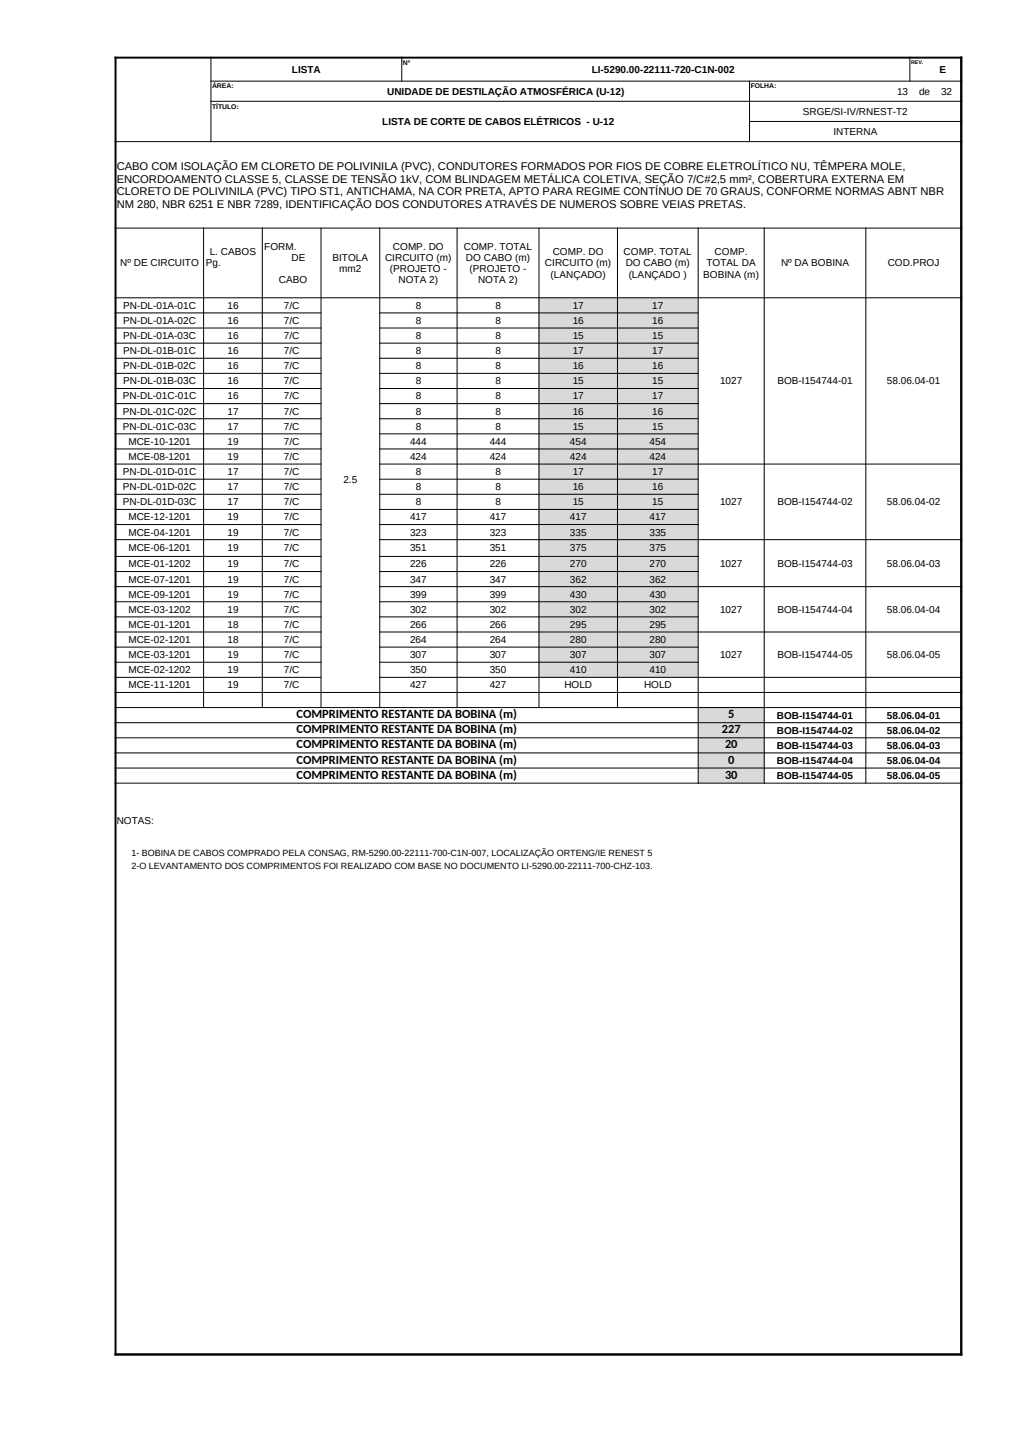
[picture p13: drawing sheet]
<svg xmlns="http://www.w3.org/2000/svg" width="210mm" height="297mm" viewBox="0 0 210 297" stroke-linecap="round" stroke-linejoin="round" font-family="sans-serif">
<defs><g id="words">
<g font-size="2.6">
<text x="61.6" y="149.3">COMPRIMENTO RESTANTE DA BOBINA (m)</text>
<text x="151.3" y="149.3">5</text>
<text x="61.6" y="152.4">COMPRIMENTO RESTANTE DA BOBINA (m)</text>
<text x="61.6" y="155.6">COMPRIMENTO RESTANTE DA BOBINA (m)</text>
<text x="150" y="152.4">227</text>
<text x="150.6" y="155.6">20</text>
<text x="61.6" y="158.7">COMPRIMENTO RESTANTE DA BOBINA (m)</text>
<text x="61.6" y="161.8">COMPRIMENTO RESTANTE DA BOBINA (m)</text>
<text x="150.6" y="161.8">30</text>
<text x="151.3" y="158.7">0</text>
</g>
<g font-size="2.3">
<text x="24.2" y="35.3">CABO COM ISOLAÇÃO EM CLORETO DE POLIVINILA (PVC), CONDUTORES FORMADOS POR FIOS DE COBRE ELETROLÍTICO NU, TÊMPERA MOLE,</text>
<text x="24.2" y="37.9">ENCORDOAMENTO CLASSE 5, CLASSE DE TENSÃO 1kV, COM BLINDAGEM METÁLICA COLETIVA, SEÇÃO 7/C#2,5 mm², COBERTURA EXTERNA EM</text>
<text x="24.2" y="40.5">CLORETO DE POLIVINILA (PVC) TIPO ST1, ANTICHAMA, NA COR PRETA, APTO PARA REGIME CONTÍNUO DE 70 GRAUS, CONFORME NORMAS ABNT NBR</text>
<text x="24.2" y="43.2">NM 280, NBR 6251 E NBR 7289, IDENTIFICAÇÃO DOS CONDUTORES ATRAVÉS DE NUMEROS SOBRE VEIAS PRETAS.</text>
</g>
<g font-size="2.1">
<text x="60.6" y="15.1">LISTA</text>
<text x="122.9" y="15.1">LI-5290.00-22111-720-C1N-002</text>
<text x="195.2" y="15.1">E</text>
<text x="80.4" y="19.7">UNIDADE DE DESTILAÇÃO ATMOSFÉRICA (U-12)</text>
<text x="166.8" y="23.9">SRGE/SI-IV/RNEST-T2</text>
<text x="186.3" y="19.7">13</text>
<text x="190.9" y="19.7">de</text>
<text x="195.5" y="19.7">32</text>
<text x="79.4" y="26">LISTA DE CORTE DE CABOS ELÉTRICOS - U-12</text>
<text x="173.1" y="28.1">INTERNA</text>
<text x="43.6" y="53.1">L. CABOS</text>
<text x="54.9" y="51.9">FORM.</text>
<text x="81.6" y="51.9">COMP. DO</text>
<text x="96.4" y="51.9">COMP. TOTAL</text>
<text x="114.8" y="53.1">COMP. DO</text>
<text x="129.5" y="53.1">COMP. TOTAL</text>
<text x="148.5" y="53.1">COMP.</text>
<text x="25" y="55.4">Nº DE CIRCUITO</text>
<text x="42.7" y="55.4">Pg.</text>
<text x="57.9" y="58.9">CABO</text>
<text x="60.6" y="54.2">DE</text>
<text x="69.1" y="54.2">BITOLA</text>
<text x="70.5" y="56.5">mm2</text>
<text x="80" y="54.2">CIRCUITO (m)</text>
<text x="81" y="56.5">(PROJETO -</text>
<text x="82.8" y="58.9">NOTA 2)</text>
<text x="96.8" y="54.2">DO CABO (m)</text>
<text x="97.5" y="56.5">(PROJETO -</text>
<text x="99.3" y="58.9">NOTA 2)</text>
<text x="113.2" y="55.4">CIRCUITO (m)</text>
<text x="114.4" y="57.7">(LANÇADO)</text>
<text x="130" y="55.4">DO CABO (m)</text>
<text x="130.6" y="57.7">(LANÇADO )</text>
<text x="146.1" y="57.7">BOBINA (m)</text>
<text x="146.8" y="55.4">TOTAL DA</text>
<text x="162.2" y="55.4">Nº DA BOBINA</text>
<text x="184.4" y="55.4">COD.PROJ</text>
<text x="25.6" y="64.2">PN-DL-01A-01C</text>
<text x="47.2" y="64.2">16</text>
<text x="59" y="64.2">7/C</text>
<text x="86.4" y="64.2">8</text>
<text x="102.9" y="64.2">8</text>
<text x="119" y="64.2">17</text>
<text x="135.5" y="64.2">17</text>
<text x="25.6" y="67.3">PN-DL-01A-02C</text>
<text x="25.6" y="70.5">PN-DL-01A-03C</text>
<text x="47.2" y="67.3">16</text>
<text x="47.2" y="70.5">16</text>
<text x="59" y="67.3">7/C</text>
<text x="59" y="70.5">7/C</text>
<text x="86.4" y="67.3">8</text>
<text x="86.4" y="70.5">8</text>
<text x="102.9" y="67.3">8</text>
<text x="102.9" y="70.5">8</text>
<text x="119" y="67.3">16</text>
<text x="119" y="70.5">15</text>
<text x="135.5" y="67.3">16</text>
<text x="135.5" y="70.5">15</text>
<text x="25.6" y="73.6">PN-DL-01B-01C</text>
<text x="25.6" y="76.7">PN-DL-01B-02C</text>
<text x="47.2" y="73.6">16</text>
<text x="47.2" y="76.7">16</text>
<text x="59" y="73.6">7/C</text>
<text x="59" y="76.7">7/C</text>
<text x="86.4" y="73.6">8</text>
<text x="86.4" y="76.7">8</text>
<text x="102.9" y="73.6">8</text>
<text x="102.9" y="76.7">8</text>
<text x="119" y="73.6">17</text>
<text x="119" y="76.7">16</text>
<text x="135.5" y="73.6">17</text>
<text x="135.5" y="76.7">16</text>
<text x="25.5" y="83">PN-DL-01C-01C</text>
<text x="25.6" y="79.9">PN-DL-01B-03C</text>
<text x="47.2" y="79.9">16</text>
<text x="47.2" y="83">16</text>
<text x="59" y="79.9">7/C</text>
<text x="59" y="83">7/C</text>
<text x="86.4" y="79.9">8</text>
<text x="86.4" y="83">8</text>
<text x="102.9" y="79.9">8</text>
<text x="102.9" y="83">8</text>
<text x="119" y="79.9">15</text>
<text x="119" y="83">17</text>
<text x="135.5" y="79.9">15</text>
<text x="135.5" y="83">17</text>
<text x="149.6" y="79.9">1027</text>
<text x="161.5" y="79.9">BOB-I154744-01</text>
<text x="184.2" y="79.9">58.06.04-01</text>
<text x="25.5" y="86.2">PN-DL-01C-02C</text>
<text x="25.5" y="89.3">PN-DL-01C-03C</text>
<text x="47.2" y="86.2">17</text>
<text x="47.2" y="89.3">17</text>
<text x="59" y="86.2">7/C</text>
<text x="59" y="89.3">7/C</text>
<text x="86.4" y="86.2">8</text>
<text x="86.4" y="89.3">8</text>
<text x="102.9" y="86.2">8</text>
<text x="102.9" y="89.3">8</text>
<text x="119" y="86.2">16</text>
<text x="119" y="89.3">15</text>
<text x="135.5" y="86.2">16</text>
<text x="135.5" y="89.3">15</text>
<text x="26.7" y="92.5">MCE-10-1201</text>
<text x="26.7" y="95.6">MCE-08-1201</text>
<text x="47.2" y="92.5">19</text>
<text x="47.2" y="95.6">19</text>
<text x="59" y="92.5">7/C</text>
<text x="59" y="95.6">7/C</text>
<text x="85.2" y="92.5">444</text>
<text x="85.2" y="95.6">424</text>
<text x="101.7" y="92.5">444</text>
<text x="101.7" y="95.6">424</text>
<text x="118.4" y="92.5">454</text>
<text x="118.4" y="95.6">424</text>
<text x="134.9" y="92.5">454</text>
<text x="134.9" y="95.6">424</text>
<text x="25.5" y="98.7">PN-DL-01D-01C</text>
<text x="25.5" y="101.9">PN-DL-01D-02C</text>
<text x="47.2" y="98.7">17</text>
<text x="47.2" y="101.9">17</text>
<text x="59" y="98.7">7/C</text>
<text x="59" y="101.9">7/C</text>
<text x="71.3" y="100.5">2.5</text>
<text x="86.4" y="98.7">8</text>
<text x="86.4" y="101.9">8</text>
<text x="102.9" y="98.7">8</text>
<text x="102.9" y="101.9">8</text>
<text x="119" y="98.7">17</text>
<text x="119" y="101.9">16</text>
<text x="135.5" y="98.7">17</text>
<text x="135.5" y="101.9">16</text>
<text x="25.5" y="105">PN-DL-01D-03C</text>
<text x="47.2" y="105">17</text>
<text x="59" y="105">7/C</text>
<text x="86.4" y="105">8</text>
<text x="102.9" y="105">8</text>
<text x="119" y="105">15</text>
<text x="135.5" y="105">15</text>
<text x="149.6" y="105">1027</text>
<text x="161.5" y="105">BOB-I154744-02</text>
<text x="184.2" y="105">58.06.04-02</text>
<text x="26.7" y="108.2">MCE-12-1201</text>
<text x="26.7" y="111.3">MCE-04-1201</text>
<text x="47.2" y="108.2">19</text>
<text x="47.2" y="111.3">19</text>
<text x="59" y="108.2">7/C</text>
<text x="59" y="111.3">7/C</text>
<text x="85.2" y="108.2">417</text>
<text x="85.2" y="111.3">323</text>
<text x="101.7" y="108.2">417</text>
<text x="101.7" y="111.3">323</text>
<text x="118.4" y="108.2">417</text>
<text x="118.4" y="111.3">335</text>
<text x="134.9" y="108.2">417</text>
<text x="134.9" y="111.3">335</text>
<text x="26.7" y="114.6">MCE-06-1201</text>
<text x="26.7" y="117.9">MCE-01-1202</text>
<text x="47.2" y="114.6">19</text>
<text x="47.2" y="117.9">19</text>
<text x="59" y="114.6">7/C</text>
<text x="59" y="117.9">7/C</text>
<text x="85.2" y="114.6">351</text>
<text x="85.2" y="117.9">226</text>
<text x="101.7" y="114.6">351</text>
<text x="101.7" y="117.9">226</text>
<text x="118.4" y="114.6">375</text>
<text x="118.4" y="117.9">270</text>
<text x="134.9" y="114.6">375</text>
<text x="134.9" y="117.9">270</text>
<text x="149.6" y="117.8">1027</text>
<text x="161.5" y="117.8">BOB-I154744-03</text>
<text x="184.2" y="117.8">58.06.04-03</text>
<text x="26.7" y="121.1">MCE-07-1201</text>
<text x="26.7" y="124.2">MCE-09-1201</text>
<text x="47.2" y="121.1">19</text>
<text x="47.2" y="124.2">19</text>
<text x="59" y="121.1">7/C</text>
<text x="59" y="124.2">7/C</text>
<text x="85.2" y="121.1">347</text>
<text x="85.2" y="124.2">399</text>
<text x="101.7" y="121.1">347</text>
<text x="101.7" y="124.2">399</text>
<text x="118.4" y="121.1">362</text>
<text x="118.4" y="124.2">430</text>
<text x="134.9" y="121.1">362</text>
<text x="134.9" y="124.2">430</text>
<text x="26.7" y="127.4">MCE-03-1202</text>
<text x="26.7" y="130.5">MCE-01-1201</text>
<text x="47.2" y="127.4">19</text>
<text x="47.2" y="130.5">18</text>
<text x="59" y="127.4">7/C</text>
<text x="59" y="130.5">7/C</text>
<text x="85.2" y="127.4">302</text>
<text x="85.2" y="130.5">266</text>
<text x="101.7" y="127.4">302</text>
<text x="101.7" y="130.5">266</text>
<text x="118.4" y="127.4">302</text>
<text x="118.4" y="130.5">295</text>
<text x="134.9" y="127.4">302</text>
<text x="134.9" y="130.5">295</text>
<text x="149.6" y="127.4">1027</text>
<text x="161.5" y="127.4">BOB-I154744-04</text>
<text x="184.2" y="127.4">58.06.04-04</text>
<text x="26.7" y="133.6">MCE-02-1201</text>
<text x="26.7" y="136.8">MCE-03-1201</text>
<text x="47.2" y="133.6">18</text>
<text x="47.2" y="136.8">19</text>
<text x="59" y="133.6">7/C</text>
<text x="59" y="136.8">7/C</text>
<text x="85.2" y="133.6">264</text>
<text x="85.2" y="136.8">307</text>
<text x="101.7" y="133.6">264</text>
<text x="101.7" y="136.8">307</text>
<text x="118.4" y="133.6">280</text>
<text x="118.4" y="136.8">307</text>
<text x="134.9" y="133.6">280</text>
<text x="134.9" y="136.8">307</text>
<text x="149.6" y="136.8">1027</text>
<text x="161.5" y="136.8">BOB-I154744-05</text>
<text x="184.2" y="136.8">58.06.04-05</text>
<text x="26.7" y="139.9">MCE-02-1202</text>
<text x="26.7" y="143.1">MCE-11-1201</text>
<text x="47.2" y="139.9">19</text>
<text x="47.2" y="143.1">19</text>
<text x="59" y="139.9">7/C</text>
<text x="59" y="143.1">7/C</text>
<text x="85.2" y="139.9">350</text>
<text x="85.2" y="143.1">427</text>
<text x="101.7" y="139.9">350</text>
<text x="101.7" y="143.1">427</text>
<text x="117.2" y="143.1">HOLD</text>
<text x="118.4" y="139.9">410</text>
<text x="133.8" y="143.1">HOLD</text>
<text x="134.9" y="139.9">410</text>
<text x="161.4" y="149.3">BOB-I154744-01</text>
<text x="184.2" y="149.3">58.06.04-01</text>
<text x="161.4" y="152.5">BOB-I154744-02</text>
<text x="161.4" y="155.6">BOB-I154744-03</text>
<text x="184.2" y="152.5">58.06.04-02</text>
<text x="184.2" y="155.6">58.06.04-03</text>
<text x="161.4" y="158.8">BOB-I154744-04</text>
<text x="161.4" y="161.9">BOB-I154744-05</text>
<text x="184.2" y="158.8">58.06.04-04</text>
<text x="184.2" y="161.9">58.06.04-05</text>
<text x="24.2" y="171.3">NOTAS:</text>
</g>
<g font-size="1.9">
<text x="27.3" y="177.9">1- BOBINA DE CABOS COMPRADO PELA CONSAG, RM-5290.00-22111-700-C1N-007, LOCALIZAÇÃO ORTENG/IE RENEST 5</text>
<text x="27.3" y="180.7">2-O LEVANTAMENTO DOS COMPRIMENTOS FOI REALIZADO COM BASE NO DOCUMENTO LI-5290.00-22111-700-CHZ-103.</text>
</g>
<g font-size="1.4">
<text x="83.7" y="13.5">Nº</text>
<text x="44.1" y="18.4">ÁREA:</text>
<text x="44.1" y="22.6">TÍTULO:</text>
<text x="155.9" y="18.4">FOLHA:</text>
</g>
<text font-size="1.1" x="189.2" y="13.2">REV.</text>
</g></defs>
<g fill="#d9d9d9">
<path d="M111.9 61.9h33.1v78.9h-33.1z" fill-rule="evenodd"/>
<path d="M145 147h13.7v15.7h-13.7z" fill-rule="evenodd"/>
</g>
<path d="M27 178.5h1.6v2.7h-1.6z" fill-rule="evenodd" fill="#fff"/>
<path d="M23.8 12h176.1M24 11.8v269.9M199.7 11.8v269.9M23.8 281.5h176.1" fill="none" stroke="#000" stroke-width=".41"/>
<g fill="none" stroke="#000" stroke-width=".21">
<path d="M43.7 16.9h156.2M43.8 11.8v17.7M83.5 11.8v5.1M155.7 16.8v12.7M189 11.8v5.1M23.8 29.4h176.1M43.7 21.1h156.2M155.6 25.2h44.3M23.8 47.4h176.1M42.3 47.3v99.8M54.5 47.3v99.8M66.7 47.3v99.8"/>
<path d="M78.9 47.3v99.8M94.9 47.3v99.8M112 47.3v99.8M128.3 47.3v99.8M145 47.3v115.6M158.7 47.3v115.6M179.9 47.3v115.6M23.8 61.9h176.1M23.8 65h43M23.8 68.2h43M23.8 71.3h43M23.8 74.5h43"/>
<path d="M23.8 77.6h43M78.8 65h66.3M78.8 68.2h66.3M78.8 71.3h66.3M78.8 74.5h66.3M78.8 77.6h66.3M23.8 80.7h43M23.8 83.9h43M23.8 87h43M23.8 90.2h43M23.8 93.3h43M23.8 96.5h43"/>
<path d="M23.8 99.6h43M78.8 80.7h66.3M78.8 83.9h66.3M78.8 87h66.3M78.8 90.2h66.3M78.8 93.3h66.3M78.8 96.5h121.1M78.8 99.6h66.3M23.8 102.7h43M23.8 105.9h43M23.8 109h43M23.8 112.2h43"/>
<path d="M23.8 115.6h43M23.8 118.8h43M78.8 102.7h66.3M78.8 105.9h66.3M78.8 109h66.3M78.8 112.2h121.1M78.8 115.6h66.3M78.8 118.8h66.3M23.8 121.9h43M23.8 125.1h43M23.8 128.2h43M23.8 131.4h43"/>
<path d="M23.8 134.5h43M23.8 137.6h43M78.8 121.9h121.1M78.8 125.1h66.3M78.8 128.2h66.3M78.8 131.4h121.1M78.8 134.5h66.3M78.8 137.6h66.3M23.8 140.8h43M23.8 143.9h176.1M23.8 147.1h176.1M23.8 150.2h176.1"/>
<path d="M23.8 153.3h176.1M23.8 156.5h176.1M23.8 159.6h176.1M78.8 140.8h121.1M23.8 162.8h176.1"/>
</g>
<use href="#words"/>
</svg>
